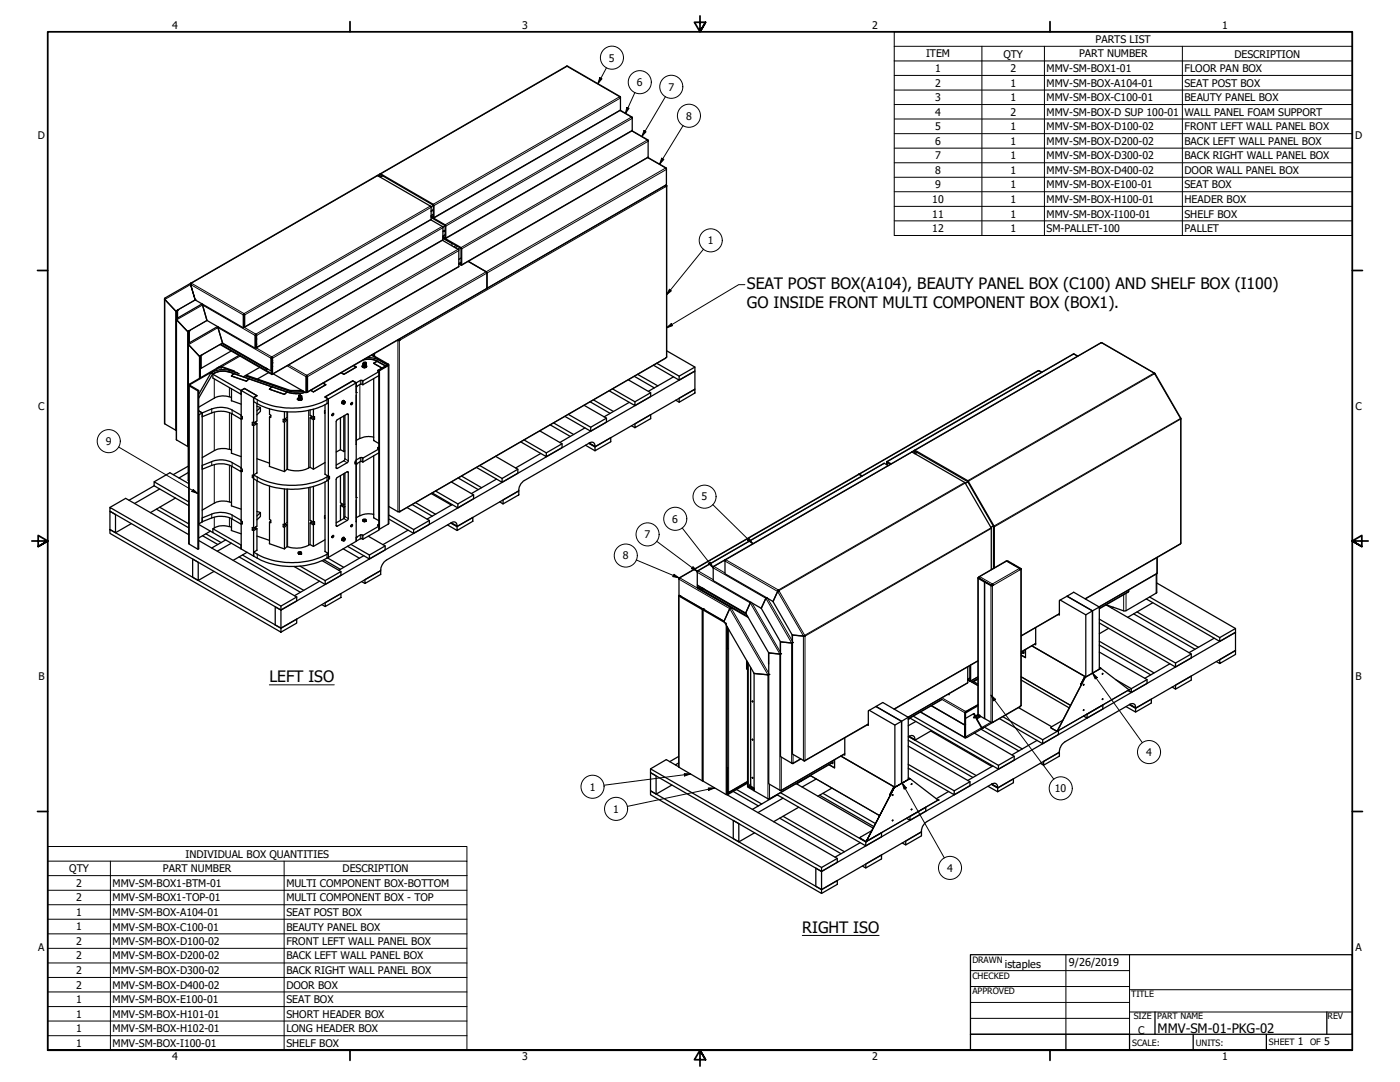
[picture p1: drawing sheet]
<svg xmlns="http://www.w3.org/2000/svg" width="559mm" height="432mm" viewBox="0 0 559 432" stroke-linecap="round" stroke-linejoin="round" font-family="sans-serif">
<defs><g id="words">
<g font-size="6.3">
<text x="298.1" y="115.4">SEAT POST BOX(A104), BEAUTY PANEL BOX (C100) AND SHELF BOX (I100)</text>
<text x="298.1" y="122.9">GO INSIDE FRONT MULTI COMPONENT BOX (BOX1).</text>
<text x="107.5" y="272.3">LEFT ISO</text>
<text x="320.2" y="372.3">RIGHT ISO</text>
</g>
<text font-size="5.2" x="462" y="412.1">MMV-SM-01-PKG-02</text>
<g font-size="4.3">
<text x="401.1" y="386.1">istaples</text>
<text x="426.7" y="385.7">9/26/2019</text>
</g>
<g font-size="4.2">
<text x="68.7" y="11.7">4</text>
<text x="208.4" y="11.7">3</text>
<text x="348.1" y="11.7">2</text>
<text x="487.8" y="11.7">1</text>
<text x="437.3" y="17.1">PARTS LIST</text>
<text x="369.6" y="22.9">ITEM</text>
<text x="400.5" y="23">QTY</text>
<text x="430.7" y="22.9">PART NUMBER</text>
<text x="492.7" y="23">DESCRIPTION</text>
<text x="243.1" y="24.6">5</text>
<text x="373.3" y="28.8">1</text>
<text x="403.3" y="28.8">2</text>
<text x="417.8" y="28.8">MMV-SM-BOX1-01</text>
<text x="472.8" y="28.8">FLOOR PAN BOX</text>
<text x="254.2" y="34.4">6</text>
<text x="373.3" y="34.5">2</text>
<text x="403.3" y="34.5">1</text>
<text x="417.8" y="34.5">MMV-SM-BOX-A104-01</text>
<text x="472.8" y="34.5">SEAT POST BOX</text>
<text x="266.8" y="36.1">7</text>
<text x="373.3" y="40.4">3</text>
<text x="403.3" y="40.3">1</text>
<text x="417.8" y="40.4">MMV-SM-BOX-C100-01</text>
<text x="472.8" y="40.4">BEAUTY PANEL BOX</text>
<text x="273.9" y="47.8">8</text>
<text x="373.3" y="46.2">4</text>
<text x="403.3" y="46.2">2</text>
<text x="417.8" y="46.2">MMV-SM-BOX-D SUP 100-01</text>
<text x="472.8" y="46.2">WALL PANEL FOAM SUPPORT</text>
<text x="373.3" y="51.9">5</text>
<text x="403.3" y="51.9">1</text>
<text x="417.8" y="52">MMV-SM-BOX-D100-02</text>
<text x="472.8" y="52">FRONT LEFT WALL PANEL BOX</text>
<text x="15.1" y="55.5">D</text>
<text x="373.3" y="57.8">6</text>
<text x="403.3" y="57.8">1</text>
<text x="417.8" y="57.8">MMV-SM-BOX-D200-02</text>
<text x="472.8" y="57.8">BACK LEFT WALL PANEL BOX</text>
<text x="540.9" y="55.5">D</text>
<text x="373.3" y="63.6">7</text>
<text x="403.3" y="63.6">1</text>
<text x="417.8" y="63.6">MMV-SM-BOX-D300-02</text>
<text x="472.8" y="63.6">BACK RIGHT WALL PANEL BOX</text>
<text x="373.3" y="69.4">8</text>
<text x="403.3" y="69.3">1</text>
<text x="417.8" y="69.4">MMV-SM-BOX-D400-02</text>
<text x="472.8" y="69.4">DOOR WALL PANEL BOX</text>
<text x="373.3" y="75.2">9</text>
<text x="403.3" y="75.2">1</text>
<text x="417.8" y="75.2">MMV-SM-BOX-E100-01</text>
<text x="472.8" y="75.2">SEAT BOX</text>
<text x="372.1" y="81">10</text>
<text x="403.3" y="81">1</text>
<text x="417.8" y="81">MMV-SM-BOX-H100-01</text>
<text x="472.8" y="81">HEADER BOX</text>
<text x="372.1" y="86.8">11</text>
<text x="403.3" y="86.8">1</text>
<text x="417.8" y="86.8">MMV-SM-BOX-I100-01</text>
<text x="472.8" y="86.8">SHELF BOX</text>
<text x="372.1" y="92.6">12</text>
<text x="403.3" y="92.6">1</text>
<text x="417.8" y="92.6">SM-PALLET-100</text>
<text x="472.8" y="92.6">PALLET</text>
<text x="282.5" y="97.5">1</text>
<text x="15.2" y="163.4">C</text>
<text x="541" y="163.4">C</text>
<text x="42.2" y="177.6">9</text>
<text x="280" y="199.7">5</text>
<text x="268.4" y="208.6">6</text>
<text x="257.3" y="214.8">7</text>
<text x="248.6" y="223.3">8</text>
<text x="15.3" y="271.4">B</text>
<text x="541.1" y="271.4">B</text>
<text x="457.5" y="301.7">4</text>
<text x="235.4" y="315.5">1</text>
<text x="421.1" y="316.2">10</text>
<text x="244.8" y="324.3">1</text>
<text x="74.1" y="342.3">INDIVIDUAL BOX QUANTITIES</text>
<text x="378" y="347.9">4</text>
<text x="27.6" y="348.1">QTY</text>
<text x="30.4" y="353.9">2</text>
<text x="45" y="353.9">MMV-SM-BOX1-BTM-01</text>
<text x="65" y="348">PART NUMBER</text>
<text x="114.3" y="353.9">MULTI COMPONENT BOX-BOTTOM</text>
<text x="136.7" y="348.1">DESCRIPTION</text>
<text x="30.4" y="359.7">2</text>
<text x="45" y="359.7">MMV-SM-BOX1-TOP-01</text>
<text x="114.3" y="359.7">MULTI COMPONENT BOX - TOP</text>
<text x="30.4" y="365.5">1</text>
<text x="45" y="365.5">MMV-SM-BOX-A104-01</text>
<text x="114.3" y="365.5">SEAT POST BOX</text>
<text x="30.4" y="371.3">1</text>
<text x="45" y="371.3">MMV-SM-BOX-C100-01</text>
<text x="114.3" y="371.3">BEAUTY PANEL BOX</text>
<text x="30.4" y="377.1">2</text>
<text x="45" y="377.1">MMV-SM-BOX-D100-02</text>
<text x="114.3" y="377.1">FRONT LEFT WALL PANEL BOX</text>
<text x="15.2" y="379.3">A</text>
<text x="30.4" y="382.9">2</text>
<text x="45" y="382.9">MMV-SM-BOX-D200-02</text>
<text x="114.3" y="382.9">BACK LEFT WALL PANEL BOX</text>
<text x="541" y="379.3">A</text>
<text x="30.4" y="388.7">2</text>
<text x="45" y="388.7">MMV-SM-BOX-D300-02</text>
<text x="114.3" y="388.7">BACK RIGHT WALL PANEL BOX</text>
<text x="30.4" y="394.5">2</text>
<text x="45" y="394.5">MMV-SM-BOX-D400-02</text>
<text x="114.3" y="394.5">DOOR BOX</text>
<text x="30.4" y="400.3">1</text>
<text x="45" y="400.4">MMV-SM-BOX-E100-01</text>
<text x="114.3" y="400.4">SEAT BOX</text>
<text x="30.4" y="406.1">1</text>
<text x="45" y="406.1">MMV-SM-BOX-H101-01</text>
<text x="114.3" y="406.1">SHORT HEADER BOX</text>
<text x="30.4" y="411.9">1</text>
<text x="45" y="411.9">MMV-SM-BOX-H102-01</text>
<text x="114.3" y="411.9">LONG HEADER BOX</text>
<text x="454.3" y="412.6">C</text>
<text x="30.4" y="417.7">1</text>
<text x="45" y="417.8">MMV-SM-BOX-I100-01</text>
<text x="114.3" y="417.8">SHELF BOX</text>
<text x="518" y="417">1</text>
<text x="528.6" y="417">5</text>
<text x="68.7" y="423.2">4</text>
<text x="208.4" y="423.2">3</text>
<text x="348.1" y="423.2">2</text>
<text x="487.8" y="423.2">1</text>
</g>
<g font-size="3.5">
<text x="388.1" y="384.3">DRAWN</text>
<text x="388.1" y="390.7">CHECKED</text>
<text x="388.1" y="396.8">APPROVED</text>
<text x="451.5" y="398">TITLE</text>
<text x="452.5" y="406.8">SIZE</text>
<text x="461.8" y="406.7">PART NAME</text>
<text x="529.9" y="406.8">REV</text>
<text x="451.9" y="417.4">SCALE:</text>
<text x="477.3" y="417.4">UNITS:</text>
<text x="506.5" y="417">SHEET</text>
<text x="523" y="417">OF</text>
</g>
</g></defs>
<!-- layer: Visible (ANSI) -->
<g fill="none" stroke="#000" stroke-width=".51">
<path d="M226.1 26.4h.5l20.9 12.1M226.1 26.4h.3M226.1 26.4l-74.4 43M247.6 39.1l-.2-.6 .2 .2-.1 5.4-74.3 42.9M247.6 44l4.7 2.7M252.3 52.2l6.3 3.6M252.3 52.2l-74.4 43M252.3 47.2l-.3-.5 .3 .2v5.3M258.7 56.4l-.3-.6 .3 .1-.1 7-74.4 43M150.6 70l21.2 12.2 .3 .4-.1 5.1M150.6 70l-74.5 43M151.1 70.2l.9-.5 21 12.2v4.8l-.9-.5"/>
<path d="M151.7 69.4l21.4 12.3 .1 5.2-1.1-.4 5.8 3.4v5.2l-1.1-.4 7.5 4.4-.1 6.8-1.1-.6 .9-.5M151.7 69.4l-1.1 .6M152.7 70.2l-.9 .5M258.6 62.9l7.3 4.2M265.5 74l.2 .5 .4-.3-.1-.2-.3 .2M265.7 74v.2M265.7 74.2h-.1M265.8 73.9l.2 .1-.3 .2M266 67.6l-.3-.5 .3 .1-.1 6.7-71.7 41.3M266.1 74.2v68.3l-106.5 61.7M171.9 87.7l4.9 3v5.1l-74.5 43M172 87.7l-74.4 42.9"/>
<path d="M172.1 86.8l5.6 3.2v4.8l-.9-.5M173 83.8l-.9 .5M173 85.5l-.9 .6M176.6 95.9l6.5 3.8v6.8l-74.5 42.9M176.8 95l7.2 4.1v6.4l-.5-.3M176.8 95.1l3.7 2M177.7 91.9l-.9 .6 .9-.6M177.7 91.9l-.9 .6M177.7 93.7l-.9 .5M180.4 97.2v.8M182 98l-.8 .5M182.6 98.4l-.9 .5"/>
<path d="M65.7 119.3v49.7l4.5 2.7 .2-.1M65.7 119.2l.1 .3M65.8 119.5l4.4 4.6 7.7-4.4 19.2 11.1M65.8 119.5l4.4 4.7 .3-.2v3.3M76.1 113.5l1.8 6.2-1.8-6.2M76.1 113h.3l-.3 .5M76.1 113v.5M76.1 113l-10.3 5.9v.6M76.1 113l.2 .2M184 104.6l-.9 .6M186.9 104.3l7.2 4.2M194.1 108.5l.3 .5-.2 6.2"/>
<path d="M194.3 115.2l-71.7 41.4M70.2 124.2l.2 47.5M70.4 127.5v48l4.5 2.7 .2-.1M70.4 127.4l.1 .2M70.5 127.6l4.4 4.7 .3-.2v5M70.5 127.6l4.4 4.7M70.5 124v3.6M70.9 123.8v3.2M75.1 137.4l.2 54.6M75.2 137.2v.3M75.2 137.5l4.4 4.7 .3-.2M75.2 137.5l4.4 4.7"/>
<path d="M75.2 132.1v5M75.3 137l-.1 .5M75.3 132.1v4.9M75.6 132v4.8M80.6 121.3l-9.7 5.6M80.8 121.3v.4M80.8 121.7l1.8 6.2M80.9 121.4l-.1 .3M82.6 127.9l-7.7 4.4 .2 45.9M82.6 127.9l19.2 11M87 130.7l-.1-.3-11.6 6.6M87 130.7l1.8 6.2"/>
<path d="M87.1 130.4l-.1 .3M87.8 137.5l20.8 12 .2-6.6-.3-.5M88.1 137.4l20.4 11.7v-6.7M88.6 137l17.6 10.1M88.8 136.9l-9.2 5.3M88.8 136.9l19.3 11.1M97.3 130.2h.1M97.3 130.6h.1M97.4 125.2l-.3 .3v5.3l.2-.2 .1-5.1M97.4 125.2l.3 .3v5.1h-.3M97.4 127.4h-.1M97.4 129.2h-.1"/>
<path d="M97.4 125.2v5M102.1 135.5v.1M102.1 133.3l-.3 .4v5.2l.3-.2v-5M102.1 133.3l.3 .4v5h-.3M102.1 133.3v5.1M158.8 135.9l.9-.2zM158.9 135.6l.2 .1M159.1 135.7l-.5 .1M159.1 135.5v.2M159.4 135.3v.3M159.5 135.3l.2 .4M79 156v63.2"/>
<path d="M79.6 142.2v8.7M79.9 142h.1M79.9 142v8.8M80.3 141.8v5.2l-.3-.2v-4.8M91.6 148.5a7.7 7.7 0 0 0-6.8 .8l-5.5 9.6M91.6 148.5a8.1 8.1 0 0 0-6.6 .9v1.5l11.2 6.5v-1.6l-11.2-6.4M91.6 148.5l1.7 .6-1 1 6.1 2 1-.9 9.1 3.2-1 .9 6 2.1 1.3-.9M91.6 148.5l23.2 8M92.3 140.1l-12 6.9M92.4 159.9l3.9 1.4M92.4 158.6a8.2 8.2 0 0 0-6.7 .2l-6.4 3.7M92.4 155.1v4.9"/>
<path d="M93.6 148.1l-5.1-1.8h-.8l-12.4 7.2 .1 .4 3.6 2.1 .3-.2M94.8 148.8l-6.9-2.3-12.2 7.1 3.6 2.2v63.2l-.3 .2-3.7-2.2v-63.3M95.4 141.9l-8.7 5M95.5 149.2l-3.4-1.2a9.4 9.4 0 0 0-8 .9l-4.8 8.5M96.2 157.4h.1M97.6 155.1l-1.3 .7v10.2l.4 .2v1.1l-.4-.3 .4-.2M97.6 155.1l5 2.8-1.4 .8v10.1M97.6 155v.1M97.9 150l18.7 6.4 2.3 .1 2.2-.4M98 149.9l17.7 6.1 5.3 .1M98.3 149.7l17.6 6.1h4.7M98.4 152.1l-6-2 .9-1 6.1 2.1-1 .9"/>
<path d="M103.6 146.6l-6.3 3.6M106.1 146.9l.1 .2M106.2 147.1l.2 .2M106.2 147.1l.3 .2M106.2 146.9v.2M106.2 147.1h.1M106.4 147.3h.1M106.7 147.2l-.3 .1M107.2 148.7l-4.5 2.6M108.5 142.4l-.4 .5v5.1l.4-.1v-5.1M108.5 142.7v.1M109.1 149.2l13 7.5"/>
<path d="M114.6 156.4l-1.1 1M114.6 156.4l-6.1-2-.9 .9 5.9 2.1M114.6 156.4v.1M114.8 156.5l3.2 .6 3.8-.6M119.3 158.9l-.6 .4M119.3 157.9l.1 .2 .6-.1-.7-.1M119.3 158.1l.3 .3 .4-.3M119.3 158.6l.3 .3 .4-.3M119.3 159.1l.2 .3 .5-.3M119.3 158.8l.3 .3 .4-.3M119.3 158.8v.1M119.3 159.4l.1 .2 .6-.2"/>
<path d="M119.3 159.3h.1M119.3 159.3v.1M119.3 159.5v.2M119.3 159.4l.1 .3M119.3 159.6v.1M119.3 158.3h.1M119.3 158.4h.1M119.3 158.5h.1M119.3 158.7h.1M119.3 158.8h.1M119.3 159h.1M119.3 159.7h.1"/>
<path d="M119.4 158l.5-.1a.3 .3 0 0 1-.2 .5 .3 .3 0 0 1-.3-.3h.1M119.4 159.6h.4h-.4M119.4 159.4h.1M119.4 158.6h-.1M119.4 159.1h-.1M119.4 158.2l.4 .1zM119.4 158.4h.4h-.3M119.4 158.6h.4h-.3M119.4 158.8h.4h-.3M119.4 158.9h.4h-.3M119.4 159.1h.4M119.4 159.1l.4 .1"/>
<path d="M119.4 159.3h.4M119.4 159.3l.4 .1M119.4 159.4l.4 .1M119.4 159.6h.4h-.3M119.4 157.7h-.1a.32 .32 0 0 0 .3 .4 .32 .32 0 0 0 .4-.4h-.2M119.5 158.3l.2-.1zM119.5 159.1l-.1 .1M119.5 159.1h.1M119.6 159.3h-.2M119.6 159.4l-.2 .1M119.7 158.1a.32 .32 0 0 1 .2 .5 .32 .32 0 0 1-.6-.2v-.2l.5-.1h-.4M119.9 159.1a.31 .31 0 0 1-.3 .5 .31 .31 0 0 1-.3-.4"/>
<path d="M119.9 159.2l.1 .1M119.9 159.3l.1 .3-.3 .2M119.9 159.4l.1 .2M119.9 159.5l.1 .1M119.9 158.6h.1M119.9 159.6h.1M120 157.9a.32 .32 0 0 1-.3 .3 .32 .32 0 0 1-.4-.3M120 157.9a.32 .32 0 0 1-.3 .4 .32 .32 0 0 1-.4-.3h.1M120 158.8v.1M120 159.1l-.2 .2h-.5l.7-.4 .6 .4M120 158.7l-.4 .2a.53 .53 0 0 0-.8 0 .53 .53 0 0 0 0 .8 .53 .53 0 0 0 .7 .1l1-.4v-.5l-.5-.1M120 159.2l-.2 .2-.5-.1a.4 .4 0 0 0 .3 .5 .4 .4 0 0 0 .4-.5"/>
<path d="M120 158l-.2 .2-.5-.1M120 158.2l-.7 .2 .7-.1M120 158.4l-.2 .2-.5-.2M120 158.5l-.7 .3h.5l.2-.2M120 158.8l-.3 .3-.4-.2M120 158.9l-.2 .2-.5-.2M120 159.3l-.2 .3-.5-.2M120 159.4l-.4 .3-.3-.3M120 159.5l-.2 .3M120 158.6h.1M120 158.8l-.2 .3-.5-.2M120 159.1h.1"/>
<path d="M120 158.1h.1M122.4 149.8l-.3 .4v6.5l.3-.2v-6.4M122.4 149.8l.3 .4v6.3h-.3M122.4 149.8v6.4M124 155.8l1.1 .6 4.9-2.9-1-.6 1 .6-4.9 2.9zM137.4 159.9a.76 .76 0 0 0-.8 .3 .76 .76 0 0 0 0 .9M140.8 152h.1M141.1 145.9l1.1 .7M141.2 145.9l1 .6-4.9 2.9-1.2-.6M142.2 146.5l-5 2.9-1-.7M142.2 154.3v2.4M142.2 157.7v19.7"/>
<path d="M144.8 153.5l-1-.1-1.6 .9v-1.5l-11.1 6.4v1.6a30.7 30.7 0 0 1-29.9-.5v-1.6l-4.9-2.9M144.8 152l-.8-.2-1.8 1-1.4-.8-11.1 6.4 1.4 .8a30.3 30.3 0 0 1-29.9-.5l1.4-.8-5-2.9-1.4 .8M144.8 152v1.5M144.9 146.3l.6 .1 .4-.2 .1 .2-.8 .3zM145 143.7l2.8-.3 2.7 .7M145 145.9l-.5 .4M145 145.7l-.3 .1a.79 .79 0 0 0 .3 1 .79 .79 0 0 0 1-.2l.4-.6-.5-.3M145 144.9l.5 .2 .4-.3-.2 .4-.7-.2M145 145.7l.3 .2 .6-.2M145 146l.7 .2 .2-.3-.2 .3zM145 146.1h.9a.43 .43 0 0 1-.5 .3 .43 .43 0 0 1-.4-.3zM145 146.4l.3 .2 .6-.2"/>
<path d="M145 144.8v.1M145 145.4h.1M145 145.9h.1M145 146.4h.1M145.1 146.6l.1 .1M145.1 144.8l.2 .3 .6-.3M145.1 145.9h.1M145.1 146.4h.1M145.2 145.3l.5 .1M145.2 145.6l.7 .1M145.2 145.7a.32 .32 0 0 0 .3 .3 .32 .32 0 0 0 .3-.3 .31 .31 0 0 1-.2 .4 .31 .31 0 0 1-.4-.4h.3M145.2 144.7l.5 .1-.4 .1z"/>
<path d="M145.2 145.4v.3l.7-.3M145.2 146.1v.1M145.2 144.6a.3 .3 0 0 0 .2 .4 .3 .3 0 0 0 .4-.2l-.1-.2M145.3 143.5l1.7-.2 2.2 .2 4.7 2.5v.2M145.3 145.8h.2M145.3 145.9h.2M145.3 146h.2M145.3 146.1h.2M145.3 146.2h.2M145.3 146.3h.2M145.3 146.4h.2M145.3 146.5h.2"/>
<path d="M145.3 146.6h.5M145.3 145l-.3 .1 .2 .2 .7-.3M145.4 145.9h.1M145.4 146.1h.1M145.4 146.2h.1M145.4 146.4h.1M145.4 145.2h.1M145.4 145.3h.1M145.4 145.5h.1M145.4 145.7h.1M145.5 145h.2l-.5 .1a.3 .3 0 0 0 .3 .4 .3 .3 0 0 0 .3-.3 .31 .31 0 0 1-.2 .4 .31 .31 0 0 1-.4-.4l.5 .1M145.7 144.7l.2 .1z"/>
<path d="M145.7 144.9v.1M145.7 145.2h.1M145.7 145.7h.1M145.8 146.2h.1M145.7 144.9l-.5 .1M145.7 144.8a.31 .31 0 0 1-.2 .5 .31 .31 0 0 1-.3-.4M145.7 145.8h.1M145.7 145.9h.1M145.7 146h.1M145.7 146.3h.1M145.7 146.4h.1M145.7 146.5h.1"/>
<path d="M145.8 145.4a.3 .3 0 0 1-.3 .4 .3 .3 0 0 1-.3-.4l.5 .1M145.8 145a.4 .4 0 0 1-.3 .4 .4 .4 0 0 1-.5-.2l.4 .2 .5-.2M145.8 144.8l.1 .1a.39 .39 0 0 1-.4 .3 .39 .39 0 0 1-.4-.4M145.8 145.3l.1 .1M145.8 145.5a.4 .4 0 0 1-.3 .4 .4 .4 0 0 1-.5-.2M145.9 145.9l.5 .4M145.9 145.2l-.3 .3-.6-.2M145.9 145.4l-.4 .2-.5-.2M145.9 145.4l-.2 .3-.7-.2M145.9 145.7l-.2 .3-.7-.2M145.9 145.9l-.3 .2-.6-.2M145.9 146.2l-.2 .3-.7-.2"/>
<path d="M145.9 146.4l-.3 .2-.6-.2M145.9 146.4l-.2 .3M145.9 146.4l-.4 .3M145.9 145.1v.1M145.9 146.1v.1M145.9 146.6h.1M146.6 142.7l3.2 .4 4.8 2.5M148.5 141.6l6.6 3.8v.4l-3.7 2.2-.2-.2 3.5-2.3-6.4-3.7M149.2 151.1v24.7M149.5 141v1.2M150.5 144.1l-1.4 .9 3.3 1.9-1.7 1 .5 .4-6.4 3.7M150.5 144.1v.1"/>
<path d="M151.2 149.9l-6.4 3.6M151.2 147.8v63.8l-6.4 3.6M151.4 148v63.2M152.4 146.9v.2M153.8 146l-3.3-1.8-1.3 .8 3.3 2.1M153.8 146.3v-.3l-1.3 .9M154.6 145.9v-.3l-.7 .4M155.2 145.6v63.3l-3.8 2.3-.2-.2M236.9 159.6l8 4.6M243.1 156l10.3 5.9v-1.6l6.3-3.6M244.5 155.2l8.9 5.1M250.8 151.6l8.9 5.1v1.5l-6.3 3.7"/>
<path d="M253.2 150.2l8 4.6M254.5 149.4l8.1 4.6M260.8 145.7l10.3 6v-1.6l6.3-3.6M262.1 145l9 5.1M266.1 140l11.3 6.5v1.6l-6.3 3.6M268.9 150.4l-10.1 5.7M269.7 159.7l1.4 .8M271.1 158.9l6.3-3.6v1.5l-6.3 3.7zM415.9 148.5l-1.5-.6-71.7 41.4 1.4 .6M430.2 142.1l-1.8-.8-74.5 42.9M460.6 148.9l.3 .2zM460.8 148.9l-20.9-12.1h-.5l-75.5 43.6"/>
<path d="M460.8 149.2l.2-.2 10.2 18M79.3 165.5v43.5M79.4 165.5l1.3-.7v1.5l3.8-1.5a10.4 10.4 0 0 1 8.1 .4l3.6 2.1v-1.6M92.4 179.6a8.9 8.9 0 0 0-6.7 .2l-5 2.8M92.4 165v15.9M96.2 167.3h.1M96.3 167v19.9l.4 .3v1l-.4-.2M96.3 165.7l-3.7-2.1a10 10 0 0 0-8.1-.4l-3.8 1.6-1.4-.8 1.4 .8v43.5M101.2 169.9v19.8M102.1 168.3v.5M102.1 168.8l.5 .3M102.1 168.8l-1.4 .8"/>
<path d="M102.6 169.1l-1.4 .8-.5-.3M102.6 161v7l-1.4 .8-.5-.3v1.1M102.6 164l1.3-1.4v1.5l-1.3 1.4M102.6 169.1v19.7M102.6 162.1l1.3 .5M107.6 163.1v2.3l.5 .2v1l-.5-.2 .5-.5M107.6 166.4v19.8M113.5 164.3v3.2M113.5 168.5v19.7M114 167.4l-1 .9M114.6 164.3v2.3l-1.1 .9-.5-.2v1l.5 .2 1.1-.9-.6-.2v-.3M114.6 167.6v19.7"/>
<path d="M123.8 163.6v2.1l1.3 .8 .4-.3v1.1M123.8 166.8v19.6M124.2 166.5l-.4 .3 1.3 .7M124.2 166v.5M124.2 166.5l1.3 .8M125.1 163.3v3.2M125.1 167.5v19.8M125.5 167.3l-.4 .2M129.5 164.4l.2 .1M129.7 161.5v27.8M129.7 163.8l-.2 1.2 .2-.2M132.7 165.2l.1-.2a.42 .42 0 0 1 .3 .6 .42 .42 0 0 1-.6 .1z"/>
<path d="M134.4 167.6l4.2-2.4 .4 .1v18.8l-.3 .5-4.3 2.4-.2-.2v-18.7zM135.9 166.8v12.7M136.8 160.2h.7M137 161l.2 .2M137 161l-.4-.3 .6 .5M137.2 160.6l.2-.2a.32 .32 0 0 1 .2 .4 .32 .32 0 0 1-.5 .2zM137.2 160.5l-.2 .5M137.2 160.5l-.4-.3-.2 .5M137.2 166v14.2M137.3 160.4a.31 .31 0 0 1 .3 .5 .31 .31 0 0 1-.6-.1zM137.5 160.2a.61 .61 0 0 0-1 0 .61 .61 0 0 0 .2 .9h.3M137.5 160.3v.7h-.4"/>
<path d="M137.5 160.2l.2 .5-.5 .5M137.5 160.2l-.3 .3M137.7 165.7v17.6l-.3 .5-3.2 1.8M137.7 180l-.4 .2-1.4-.7-1.7 .9M140.2 160.8a.43 .43 0 0 1 .6 .5 .43 .43 0 0 1-.7 .2zM142.2 177.3v.1M149.2 174.5a8.4 8.4 0 0 0-5.6 .4l-1.4 .9M149.2 175.8l2 1.2M151.2 178.4l-.5 .3 .5 .5-6.4 3.6M207.8 176.3l10.3 5.9v-1.5l6.2-3.6M209.2 175.6l8.9 5.1M215.5 172l8.8 5.1v1.5l-6.2 3.6"/>
<path d="M219.6 169.5l8 4.7M221 168.8l8 4.6M225.5 166.2l10.3 5.9v-1.6l6.3-3.6M226.8 165.4l9 5.1M233.1 161.7l9 5.2v1.6l-6.3 3.6M233.5 170.8l-10 5.8M233.7 177.7l3.8 2.2M235.3 176.8l-26.3 15.1-1.6 2.2-.3 1.8-24.7 14.2-2.3-1.2v-.3M235.3 176.8l.2-.1a1.37 1.37 0 0 1 1.6 .1 1.37 1.37 0 0 1 .4 1.5l-2.5-1.4M235.3 176.8v.2l2.2 1.3 39.9-23v-7.2l-165.3 95.4M235.5 160.3l8 4.7M237.5 178.3l6.3-3.6v1.6l-6.3 3.6z"/>
<path d="M251.1 160.6l-10 5.8M252.1 169.9l1.3 .8M253.4 169.2l6.3-3.7v1.6l-6.3 3.6zM471.2 167l.1 .3zM471.4 167.1v49.7l-38.2 22.2M61.5 193.9v-1.6l13.8 8M61.5 193.9l13.8 7.9M61.5 192.3l6.3-3.6 7.5 4.3M61.5 193.9l-10 5.7M63.8 195.1l-10.1 5.8M70 198.8l-10 5.8M75.1 188.6l-3.7 2.2"/>
<path d="M75.1 186.1l-5.9 3.3M80.7 185.7l3.8-1.5a9.7 9.7 0 0 1 8.1 .4l3.6 2v1.6l-3.6-2a10 10 0 0 0-8.1-.5l-3.8 1.6zM92.4 180.8l3.9 1.4M92.4 186v15.9M96.2 186.6h.1M96.2 188.2h.1M96.7 187.7l-.4 .3v19.9l.4 .3v1l-.4-.3 .4-.2M101.2 189.8l-.5-.3v1.1l.5 .2v20M101.2 189.5v1.6a30.3 30.3 0 0 0 29.9 .5v-1.5M101.2 190.3l-.5 .3M102.6 191.8v18.2l-1.4 .8-.5-.3v1M102.6 188.7l-1.4 .8a30.7 30.7 0 0 0 29.9 .6l-1.4-.9"/>
<path d="M102.6 183.1l5 1.7M107.6 194v13.3l.5 .2v1.1l-.5-.2 .5-.6M113.5 195.1v14.3M114.6 195.2v13.3l-1.1 .9-.5-.2v1l.5 .2 1.1-.9-.6-.2v-.3M123.8 194.4v13.2l1.3 .8 .4-.2v1M125.1 194.1v14.3M129.7 184.6l-4.6 2.7-1.4-.9a10.6 10.6 0 0 1-9.1 .9l-1.1 .9-5.9-2.1M129.7 192.3v27.8M134.4 190.7l4.2-2.4h.4v18.9l-.3 .4-4.3 2.5-.2-18.9zM135.9 189.8v10.9l1.3 .7 .5-.2M137.2 189v12.4M137.7 188.8v17.6l-.5 .5"/>
<path d="M141.7 184.7l.5 .3-.5 .2v-1.1l.5-.3v-31l-1.4-.8-11.1 6.4 1.4 .8v31.1l.4-.2v1l-.4-.3M142.2 185v31l-11.1 6.4v-31.1l.4-.2M142.2 199.6v8.6M142.2 185.2v13.4M144.8 182.8l-1-.2-1.6 1v1.6l1.8-1.1 .8 .3M144.8 182.8v1.6M149.2 181.9v24.7M151.2 180.7l-6.4 3.7M172.1 197l8 4.5M172.5 196.7l10.3 6v-1.6l6.2-3.6M173.9 196l8.9 5.1M180.1 192.3l8.9 5.2v1.5l-6.2 3.7"/>
<path d="M182.9 190.8l8 4.6M184.2 190l8 4.6M190.2 186.6l10.2 5.9v-1.6l6.3-3.6M191.5 185.8l8.9 5.1M197.8 182.1l8.9 5.2v1.5l-6.3 3.7M198.2 191.2l-10 5.8M200.8 199.5l6.3-3.6v1.6l-6.3 3.6zM215.8 181l-10 5.8M343 189.3l-71.9 41.3M354.5 185.8l-1.6-1-74.5 43M355.4 185.3l-1.3-.7v.9M355.7 185.1l-1.8-.9v1.2"/>
<path d="M363.9 180.4l21.3 12.3 10.5 18.1v16.5M363.9 180.4l-79.2 45.7M364.9 180.9v-1.1l.4-.1 21 12.2 10.6 18.3v16.4M366.1 180.5l-.8 .5v-.9l21 12.1 10.3 17.9v16.7M43.9 211.3l68.2 39.4v1.6l-68.2-39.4zM43.9 202.5l68.2 39.4v1.6l-68.2-39.5zM43.9 204l2.2 1.4v7.2l-2.2-1.3zM43.9 202.5l6.3-3.6 25.1 14.5M52.4 209l-6.3 3.6M62.4 203.2l12.9 7.4M63.8 202.4l11.5 6.6M79.3 215.7l39.1 22.6"/>
<path d="M79.3 209.3l5.6 3.2M80.7 208.3l-1.3 .7M80.8 213.8l6.1 3.5M82.2 213l6.1 3.5M84 212l-4.7 2.7M85 212.4l-.1 .1M90.1 215.5l-5.6 3.2M92.3 216.8l-5.6 3.2M92.4 201.8l3.9 1.4M92.4 200.5a8.9 8.9 0 0 0-6.7 .2l-5 2.9M92.4 210.4a8.5 8.5 0 0 0-7.4 .6v1.5l11.2 6.5v-1.5l-11.2-6.5M92.4 211.6l3.9 1.4"/>
<path d="M92.4 206.9v4.8M96.2 207.6v1.6l-3.6-2.1a10 10 0 0 0-8.1-.4l-3.8 1.5M96.2 209.2h.1M96.2 219h.1M96.2 217.5h.1M96.3 207.6l-3.7-2.1a10.4 10.4 0 0 0-8.1-.3l-3.8 1.5v1.5M96.3 208.9v10.2M96.3 219.1l4.9 2.8M101.2 211.8v10.1M102.1 210.2v.6M102.1 210.8l.5 .2M102.1 210.8l-1.4 .7"/>
<path d="M102.6 211l-1.4 .8-.5-.3M102.6 205.9l1.3-1.4v1.6l-1.3 1.4M102.6 219.5l-1.4 .8a30.3 30.3 0 0 0 29.9 .6M102.6 211v8.6M102.6 204.1l1.3 .4M102.6 213.9l5 1.7M107.6 208.4l-.1 8.6 6 2.1 1.1-1a11.2 11.2 0 0 0 9.1-.8l1.4 .8 4.6-2.7M113.5 210.4v8.7M114 209.3l-1 .9M114.6 209.5v8.6M123.8 208.7v8.6M124.2 208.4l-.4 .3 1.3 .8"/>
<path d="M124.2 207.9v.5M124.2 208.4l1.3 .8M125.1 209.5v8.6M125.5 209.2l-.4 .3M129.5 206.4h.2M129.7 205.7l-.2 1.2 .2-.1M135.9 201.7v6M136.3 201.4l-.4 .3 1.3 .7M136.3 201.4l1.4 .8-.5 .2M136.3 200.9v.5M136.6 215.3l.4 .3M136.6 215.3l.6 .5"/>
<path d="M136.8 214.8h.7M137 215.6l.2 .2M137 219l6.4 3.8M137.2 215.2l.2-.2a.3 .3 0 0 1 .3 .3 .3 .3 0 0 1-.3 .3 .3 .3 0 0 1-.3-.3zM137.2 215.1l-.2 .5M137.2 215.1l-.4-.3-.2 .5M137.2 206.9l-3 1.8M137.2 202.4v4.5M137.3 215a.33 .33 0 0 1 .4 .3 .33 .33 0 0 1-.3 .3 .33 .33 0 0 1-.4-.1zM137.4 214.5a.76 .76 0 0 0-.8 .3 .76 .76 0 0 0 0 .9M137.5 214.8v-.1a.63 .63 0 0 0-.9 .2 .63 .63 0 0 0 .2 .9l.2-.1M137.5 214.9v.7h-.4"/>
<path d="M137.5 214.8l-.3 .3M137.5 214.8l.2 .5-.5 .5M140 217.2l7.4 4.3M140.2 209.5a.43 .43 0 0 1 .6 .5 .43 .43 0 0 1-.7 .2zM144.7 207.5l1.1-.3a.47 .47 0 0 1 .2 .7 .47 .47 0 0 1-.7 .1l-.5-.2zM144.8 213.7l-.8-.3-1.8 1v1.6l1.6-1 1 .2M144.8 213.7v1.5M145 207.5l.4 .2v-.2M145 208h.9M145 208h.2M145 208l.2 .1M145.2 208l-.3-.2 .4 .4 .7-.4-.3 .2"/>
<path d="M145.2 208.1h.5M145.2 208h.5M145.2 207.3v.2M145.2 207.3h.5M145.2 207.3v.1M145.2 208.1h.2M145.2 207.6v.2M145.3 207.4v.2M145.5 208.1h.2M145.6 207.4v.2M145.7 208h.1M145.7 207.6l-.1 .2"/>
<path d="M145.7 207.3v.5h-.5v-.3M145.7 207.3v.1M145.7 207.6v.2M145.8 208l-.1 .1M145.9 207.5l-.4 .2M145.9 208l-.3 .2M145.9 208l-.2 .1M147 214l6.7 3.9v1.6l-6.3 3.6M149.2 205.3a7.8 7.8 0 0 0-5.6 .5l-1.4 .8M149.2 206.6l2 1.2M151.2 209.2l-.5 .3 .5 .5-6.4 3.7M153.7 217.9l-6.3 3.6v1.6l-8.7-5.1"/>
<path d="M155.2 207.1l9.9 5.8v-1.6l6.3-3.6M155.2 202.1l3.6 2.1M155.2 205.5l9.9 5.8M158.8 204.2h.6M159.4 204.2h-.1M159.4 204.2l.3-.2zM162.5 202.6l8.9 5.1v1.5l-6.3 3.7M162.9 211.6l-10.1 5.8M164.5 201.4l8 4.6M165.9 200.6l8 4.6M178.6 209.5l3.8 2.2M180.1 208.6l-25.9 14.9-1 .8-.7 1.3-.5 2.1-39.9 23 6.3-3.6v1.6l-6.3 3.6"/>
<path d="M180.1 208.6l.3-.1a1.39 1.39 0 0 1 1.6 .1 1.39 1.39 0 0 1 .4 1.5l-2.4-1.4M180.5 201.4l-10 5.7M182.4 210.1l6.3-3.6v1.5l-6.3 3.7zM199.5 200.3l1.3 .8M76.9 223.1l2.2 1.3v7.2l-2.2-1.2zM85.4 228l-6.3 3.6M95.4 222.2l24.5 14.1M96.8 221.5l24.4 14.1M98.6 220.4l-5.6 3.2M101.2 220.3v1.6M117.3 226.1l12.5 7.1M118.4 238.3v1.5l-6.3 3.7"/>
<path d="M118.4 238.3l-6.3 3.6M119.1 220.9l.5 .3 .5-.3-.2 .1M119.1 220.3l.3-.1a.57 .57 0 0 1 .8 .1 .57 .57 0 0 1-.1 .8 .57 .57 0 0 1-.8-.1l-.4-.3zM119.1 220.9l.2 .1M119.3 221h.7M119.3 221v.2M119.3 221v.1M119.3 220.5l.1 .4M119.3 220.4l.7 .1-.4 .3zM119.3 221h.6M119.3 221.1h.1M119.4 221.1h.5"/>
<path d="M119.4 221l-.1 .1M119.4 220.9h.5M119.4 220.7v.2M119.4 220.6v.2M119.5 221.1l-.1 .1M119.5 220.5v.2M119.6 220.5v.2M119.8 225.9l10 5.8M119.8 220.5v.2M119.8 220.6l.1 .3M119.9 221l.1 .1M120 221h.1"/>
<path d="M120 221l-.2 .2M120 221l-.1 .2M120 220.5l-.1 .4M127.5 232l-10 5.7M128.5 223.7l7.6 4.4M129.3 223.4l6.5 3.8M129.7 220l1.4 .9v1.5a30.7 30.7 0 0 1-29.9-.5M129.8 231.7l6.3-3.6v1.5l-6.3 3.6zM130.7 222.6l6.5 3.8M144.3 232.1l1.4 .8M145.2 221.7l-10 5.9M145.7 231.3l6.3-3.6v1.5l-6.3 3.7z"/>
<path d="M270.9 237.7v68.3M271 237.6v.3M271 237.9l.3-.2 9.3 5.4M271 237.9l9.3 5.4 .3-.2M271 230.7l.3-.1-.3 .5zM271 231.1v6.5l18 10.3 2.5-5.2M278.3 228.4v5.1l19.3 11.2M278.3 233.5v.9l.3 .5 20.1 11.5M278.4 227.8h.2l-.3 .6zM278.6 233.6v1l19.8 11.3M279.1 234.4l1.2 .9 .2-.5M279.1 234.3v.1"/>
<path d="M279.1 234.4l1.2 .7 .1-.5M279.3 234.1l-.2 .3M280.6 234.8l-.1 .2M280.7 235.1l-.3 .2M280.9 235.2l-.2-.1 .2 .2M280.9 235.2v.1M280.9 234.9v.3l16.9 9.8M284.7 226.6v5.1l19.1 11.1M284.7 226.1h.3l-.3 .5zM289.4 223.5l.3-.1-.3 .5zM289.4 223.9v5.1l19.1 11 2.2-4.2M305.7 238.8l.2-.2-2.1 4.2"/>
<path d="M305.7 238.8l-1.9 4M305.8 238.4l-.1 .4M310.4 236l-1.9 4.1 7.7 13.3 4.5 .4M310.7 235.5l-.3 .5M310.7 235.5l.2 .2M310.7 235.5v.3M310.9 235.7l-.5 .3M310.9 235.7l-.2 .1M390.3 230.6v54.6l2.7 1.6-.1-54.5 .1 54.5 2.6 1.5 .8-.2-.1 .2M390.7 230.3l-.4 .5 2.6 1.5 .4-.1-2.6-1.5M390.7 230.6v.1M390.7 230.3l.3-.2-.3 .5"/>
<path d="M390.7 230.3l.1 .1M396.1 233.4l.3 .2-.8 .2-2.6-1.5 .3-.1 2.5 1.4M396.1 233.4l-.3 .2M396.1 233l-.3 .6M396.1 233l.3 .6M396.1 233v.4M401.8 224h.6l5.2 3.1-.4 .3-.4-.5 .4 .2M401.8 224l5.3 2.8M401.8 224l-11 6.1M404.9 225.4h.1M407.2 227v.1M407.2 227.1h-.1"/>
<path d="M407.6 227.1v54.5l-.5 .5M423.2 239.5l10.2 5.9 5.4-3.1-10.2-6-2.7 1.6 10.2 5.9v24.8v-24.8l-10.2-5.9-3.1 1.7v5.9l-.4-.3M450.5 235.5l-.2 .8-11.5 6.7M457.5 239l29.4 17v-1.6l6.2-3.6M458.9 238.3l28 16.1M461.7 232.7l31.4 18.1v1.5l-6.2 3.7M461.7 229l-.1 7.7-12.3 7.1h-.8l-6.9-2.4M461.7 229l-23 13.3 .1 24.7M461.9 222.4l-.2 6.6M109.9 242.2l2.2 1.3v7.2l-2.2-1.3zM128.5 241.3l1.3 .8M129.8 240.5l6.3-3.6v1.5l-6.3 3.7z"/>
<path d="M280.3 243.3v68.3M280.5 243.3v68.3l9.4 5.5 .3-.2M280.6 243.1v.4l.3-.2 8.1 4.7M280.6 243.4l9.3 5.4v68.3M289 248l12 20.7 5.5 .6M290.4 250.5v8.4l-.2 .1v-9v66.9M291.3 242.9l-2.3 5.1M291.5 242.7h.1M291.6 242.3l-.3 .6M291.6 242.3l.2 .3M291.6 242.3v.4M291.8 242.6l-.5 .3"/>
<path d="M291.8 242.6l-.2 .1M297.6 244.7l9.2 15.8 4.7 .4-.2 .1-4.4-.5M299.5 240.6l-1.9 4.1M299.5 240.3v.3M299.7 240.5l-2 4.1M299.7 240.4h.1M299.8 240.4l-.3 .2M303.8 242.8l7.7 13.4v45.7l4.5 2.6M311.5 256v4.2M311.5 256.2l4.5 .4 .3-.2-.3 .2zM316 256.6l.3 .1M316.2 253.3v2.5"/>
<path d="M320.7 253.9h.6M320.9 253.7h.1M321 253.7l-.3 .2-4.4-.5v47.5l4.4 2.6M321 253.7l.3 .2M321.2 253.6l-.5 .2M321.2 253.6l.1 .3M321.2 253.6l-.2 .1M408.7 259.6v1.2l-.5-.3M409.3 259.2v3.2l-1.7-1 1.7 1M411.9 257.7l21.2 12.3M413.4 250.4v7l-.4-.3M413.4 256.9l-5.8 3.3"/>
<path d="M422.8 245l-15.2 8.8M433.4 245.4v24.7M438.8 248.6l30.4 17.6v-1.6l6.3-3.6M438.8 257.4l20.5 11.9M438.8 247.1l30.4 17.5M438.8 255.9l21.8 12.6M441.5 241.4l34 19.6v1.6l-6.3 3.6M442.5 250.8l-3.7 2.1M444.4 242.4l-.6 .3M452.5 245l24.4 14.1M453.8 244.2l24.5 14.1M460.1 240.5l-10 5.9"/>
<path d="M484.6 254.7l-10 5.8M298 263.6v3.4l.4 .1-.1-3M298.4 264.2v49.6l.2 .4 2.4 1.4M298.6 264.7v49.2M299.6 266.3l-.1 47.8M300.3 279.8l.2 .2M300.3 279.8l.2 .2zM300.4 279.8v.2M301 268.8v46.8l5.5 3.2M301.1 268.7l5.7 .5M306.5 269.3l.3 .1M306.8 260.5v4.5"/>
<path d="M306.8 269.1l-.3 .2M306.8 260.6v52.2l4.5 2.5M311.3 261l.2 .1M375.9 279.2l-13.4 7.8M378.8 276.9v.3M386.3 266.1l-.2 6.5-23.6 13.7v24.7M387.1 265.6v6l-.8-.5 .8-.5M387.4 265.4v6.4l-.2 .2-.9-.6M387.9 272.1l2.4 1.4M388.5 272l1.8 1M390.3 271l-1.7 1M390.3 270.9l-2.3 1.3"/>
<path d="M390.3 270.2l-3 1.7M390.3 263.8l-33.4 19.2M407.6 271.4l19.2 11.1M407.6 270.1l19.7 11.4M408.7 260.3l-1.1 .6M431.4 273.1v.6M432.4 273.2l.2-.1-.1 .3zM432.6 273.1l-.2 .3M432.9 270.2l-1.5 3zM433.1 270v.1M433.1 270.1h.1M433.1 270.1l-.2 .1"/>
<path d="M433.1 270.1v.2M438.8 260.2l19 11v1.5l-6.3 3.7M438.9 266.6h.1M439 266.6l.4 .1M439.2 266.6h-.3M439.4 266.7l-6.3 3.6-11.1 21.5M440 268.9l.2-.1-.1 .2zM440.1 278.9l-.1 .2M440.1 268.7l-.1 .3M445.5 271.3l6 3.5M450.5 275.1l.1 .2M450.6 275.3l-11.2-8.6-6.3 3.6-11.1 21.5"/>
<path d="M450.6 275.3h.1M450.6 275.3l-28.6 16.5M457.8 271.2l-6.3 3.6v1.6l-1.3-.8M466.9 264.9l-10 5.8M467.9 274.2l1.3 .8M469.2 273.4l6.3-3.6v1.6l-6.3 3.6zM485.5 264l1.4 .8M486.9 263.3l6.2-3.7v1.6l-6.2 3.6zM300.2 295.1l.3 .2zM300.3 295l.2 .3M300.4 295v.3M337.2 294.4v7l-.5-.3"/>
<path d="M346.6 289.1l-25.4 14.6M347 283.5l10.2 5.9 5.3-3.1-10.1-5.9-2.8 1.5 10.3 5.9v24.8v-24.8l-10.3-5.9-3 1.8v5.8l-.4-.3M357.2 289.4v24.7M362.5 297.8l24.7 14.2v1.6l-6.3 3.6M362.5 295.4l25.8 14.9M362.7 293.9l26.9 15.6M362.8 286.8h.2M363 293.8a1.42 1.42 0 0 1 1.7 0 1.42 1.42 0 0 1 .5 1.6M363 293.8l-.5 .3M363.2 286.6l35.3 20.4v-1.6l6.3-3.6M363.3 286.6l-.8 .5M364.6 285.8l33.9 19.6"/>
<path d="M365.6 287.9l-3.1 1.7M367.3 284.2l17.9 10.2M371.5 291.7l24.4 14.2M371.9 291.5l-6.7 3.9-2.2-1.3v-.3M385.1 289.3l-13.4-7.7 13.4 7.8M385.3 289.2h.1M385.4 283.9l-.3 .5v4.9l.3-.1v-5M385.4 294.1v-4.9l-.3 .2v5l.5-.1M385.4 283.9l2-1 .2 .3-1.9 1.2zM388.6 284.9l-3.2 1.8M388.9 292.5l15.9 9.3v1.5l-6.3 3.7M389.4 285.7l-.6-1-.2 .2 3.1 5.5 .5 .2"/>
<path d="M389.6 286.1l.4 .7M390.3 285.2l-1.7 1 .1 .4 2-1.2M390.3 281.2l-2.9 1.7M390.3 281.7l-2.7 1.5M391.1 285.7l-1.3 .7M391.5 285.9l-1.6 1 2 3.5 .5 .1M391.6 291l15.1 8.7M392.2 290.6l-6.3 3.7-.5-.2M392.4 290.5l-.2 .1M392.9 290.2l15.2 8.7M396 288.3h.3M396.2 288.2l.1 .1"/>
<path d="M396.3 288.3l-3.9 2.2M398.9 286.8l17.3 10v-1.6l6.3-3.6v1.5l-6.3 3.7M400.2 286l16 9.2M406.5 282.4l13.2 7.6M407.1 282.1l-10.8 6.2M407.2 281.8l-.1 .3M414 295.5l-10.1 5.7M419.5 290.3l2.4 1.5M422 291.8h.1M422 291.8h-.1M424.2 287.5l-4.7 2.8 2.4 1.5M432.5 283.3l-.1 .2z"/>
<path d="M432.5 285.8l1.4 .8M432.6 283.3l-.2 .2M433.8 285l.1 .1M433.9 285.1l6.3-3.7v1.6l-6.3 3.6zM449.5 282l3.8 2.2v-1.6l6.2-3.6v1.5l-6.2 3.7M451 281.1v.3l2.3 1.2 39.8-23v-7.3l-165.2 95.5 6.3-3.7v-1.5l-44.2-25.5M451 281.1l.8-.3a1.37 1.37 0 0 1 1.5 1.8l-2.5-1.4M451 281.1l-25.9 14.9-1.6 1.8-.7 2.4-24.6 14.3-2.3-1.4v-.2M259.7 315.6l68.2 39.4v1.6l-68.2-39.4zM259.7 308.4l68.2 39.4v-1.6l6.3-3.6M259.7 308.4v7.2l2.2 1.3 6.3-3.6M259.7 308.4l2.2 1.2v7.3"/>
<path d="M259.7 306.8l68.2 39.4M270.9 306l-5-2.9-6.2 3.7v1.6M270.9 306l9.4 5.6 .2-.1M270.9 301.9l-3.6 2.1M270.9 304.5l-1.3 .7M280.4 311.5l.1 .1M290.1 317l.2 .1M290.2 306.2l.2 .2M290.4 316.7h.1M290.4 316.7v-10.3l-.2 .1v10.4M290.4 316.2l.7-.2-.4 .2M292.7 315.8l10 5.8"/>
<path d="M294 315.1l10 5.8M298.4 312.5l-8 4.6-.2-.2M298.4 312.2l-8 4.5M298.4 312l-7.4 4.2M298.6 313.9h.1M298.7 313.9l2.3 1.4M299.5 314h.1M299.5 314.1l1.5 .9zM299.6 313.8l1.4 .7M299.6 312.8l-.2 1.3 1.6 1.1M299.6 313.1l-.1 .1M299.6 314.1l1.4 .7"/>
<path d="M300.2 310.3l.3 .2zM300.3 310.3l.2 .2M300.4 310.3v.2M306.5 318.8l.6 .1zM310.2 317.2l35.4 20.4v-1.6l6.3-3.6M310.3 317.2l-10 5.8M311.3 315.3l.5 .2zM311.5 316.4l34.1 19.6M312.5 318.5l-10 5.8M316 304.5l.5 .2zM317.8 312.7l30.7 17.8M318.5 312.4h.1"/>
<path d="M319.7 302.9l-3.2 1.8M319.8 311.6l.1 .1M320.7 303.5h.6l-.2 .2zM323.4 309.5l27.7 16M323.5 309.6l-5.6 3.2M325.8 310.9l-5.6 3.2M327.2 317.4l21.6 12.5M328.5 316.6l20.9 12.1M331 305.2l2.1 1.3M332 314.5l-5.5 3.3M332.4 303.6v1.2l-.4-.3M332.4 304.3l-25.4 14.7"/>
<path d="M333.1 303.2v3.3l-2.2-1.3M335.7 301.8l21.2 12.2M337.2 300.9l-25.4 14.6M355.2 317.1v.6M356.2 317.2l.1 .2zM356.4 317.1l-.2 .3M356.7 314.2l-1.5 3zM356.9 314v.1M356.9 314.1h.1M356.9 314.1l-.2 .1M356.9 314.1v.2M362.5 306.6l18.4 10.6v-1.6l6.3-3.6"/>
<path d="M362.5 310.6h.5zM362.5 305.1l18.4 10.5M363 310.6l.2 .1M363.2 310.7l-6.3 3.6-11.1 21.5 11.1-21.5 6.3-3.6 11.2 8.6M363.8 312.9l.2-.1-.1 .3zM363.9 312.7l-.1 .4M374.3 319.2l.1 .1M374.4 319.3h.1M374.4 319.3l-28.7 16.6M378.7 315.8l-5 3M394.4 313.8l3.8 2.2M395.9 312.9a1.46 1.46 0 0 1 1.7-.1 1.46 1.46 0 0 1 .6 1.7l-2.5-1.5"/>
<path d="M395.9 312.9l-25.9 15-1.8 1.9-.4 2.2-39.9 23-2.3-1.3v-7.2l2.3 1.3v7.2l6.3-3.6v1.5l-6.3 3.7M396.3 305.7l-10 5.8M398.2 314.5l6.3-3.7v1.6l-6.3 3.6zM415.2 304.6l1.4 .8M416.6 303.8l6.2-3.6v1.6l-6.2 3.6zM292.7 327.4l2.2 1.3v7.3l-2.2-1.4zM301.2 332.4l-6.3 3.6M311.2 326.5l24.5 14.2M312.5 325.8l24.6 14.1M318.8 322.1l-10 5.8M343.3 334.3l2.3 1.6M343.3 336.3l-10 5.8"/>
<path d="M345.6 335.9h.1M348 331.5l-4.7 2.8 2.3 1.6M351.8 332.4l.1 1.5-6.3 3.7M356.2 327.4l.2-.1zM356.4 327.3l-.2 .2M360.1 336.4l1.4 .8M361.5 335.7l6.3-3.7v1.6l-6.3 3.6zM363.2 325.8h.1M363.9 322.9l-.1 .3M369.4 322.1l.1 1.6-6.3 3.6M369.5 322.2l-6.3 3.6v1.5l-1.4-.7M344.2 345.6l1.4 .8"/>
<path d="M345.6 344.8l6.3-3.6v1.6l-6.3 3.6z"/>
<circle cx="119.6" cy="157.7" r=".26"/>
<circle cx="132.8" cy="214" r=".41"/>
<circle cx="440.1" cy="279" r=".12"/>
<circle cx="363.9" cy="323" r=".14"/>
</g>
<!-- layer: Visible Narrow (ANSI) -->
<g fill="none" stroke="#000" stroke-width=".4">
<path d="M247.6 38.7l-.1 .1M247.6 39.1l-74.4 42.9-.2-.1-1 .6M247.5 44.1l4.5 2.6-74.3 43v.3M247.6 43.9l-74.4 42.9-.2-.2-.1 .4M252.2 52.3l6.2 3.6-74.4 42.9v.3l-1 .5M252.3 52l-74.4 43-.2-.2v.3M252.3 46.9v.1M252.3 47.2l-74.4 43-.2-.2M258.7 56l-.1 .1M258.7 56.4l-74.4 42.9-.3-.1M150.7 70.1l-74.3 42.9 21 12.2 74.4-43M151.7 69.4l.3 .3"/>
<path d="M152 69.7v-.3l74.3-42.9 21 12.1-74.4 42.9v.4M152 69.7l-.9 .5M152.7 70.2l-.9 .5M258.5 62.9l7.2 4.2-143.3 82.7-7.1-4.1M258.7 62.7l-74.4 43-.3-.2v.3M265.6 74.2l.4 .2v68.2M265.7 74.5l-106 61.2M266 73.7l-143.3 82.6-.3-.1v.3M266 67.2l-.1 .1M266 67.6l-143.3 82.7h-.6l-7.5-4.3M172.1 87.5l-74.4 42.9-.3-.2v.4M172.1 82.7l-74.4 43-.3-.2"/>
<path d="M173 82l-1 .6M173 85.5l-.9 .5M176.5 90.4l-74.4 42.9-4.6-2.7M176.8 95.6l-74.4 43-.3-.2v.3l6.4 3.7 74.3-42.9M176.8 90.9l-74.4 43-.3-.2M177.7 90.2l-.9 .5M177.7 90l-1 .6M177.7 93.7l-.9 .5M183.6 98.9l-.9 .5M77.9 119.7l-7 4.1M183.1 106.3l-74.3 42.9-.3-.1v.3M183.1 100l-74.3 42.9h-.7l-21.1-12.2-11.8 6.8v54.4"/>
<path d="M184 103.1l-.9 .5M184 102.9l-.9 .5M82.6 127.9l-7 4.1M87.8 137.5l-7.5 4.3M88.6 137l17.6 10.1M97.3 125.5h.1M97.3 129.2h.1M97.3 125.5l-.2 .2-21-12.2-10.3 6v49.7M97.4 125.7h-.1M102.1 133.7h.1M102.1 137.3v.1M102.1 133.7l-.3 .2-21-12.2-10.3 5.9v48"/>
<path d="M158.8 135.9v68.3M159.1 135.7l.3 .2v68.3M159.4 135.6l-.3 .1M75.6 153.4l.2 .1-.2 .5v63.2M84.1 148.9l.8 .4M85.5 148.9v.1M85.5 151.2v7.7M87.6 146.4l.2 .2v1M91.6 154.7v3.6M95.8 142.1l-7.3 4.2-.2 1.2M102.7 159.5v1.6M106.6 147.2l-.2 .1"/>
<path d="M115.9 155.8l-.2 .3M116.1 155.8v.5M120.9 156v.2M130.5 159.5v1.6M143.6 153.5v21.4M143.8 151.8v1.6M144.5 151.8v1.6M146.9 142.6v.1M147.4 142.2v.5M149.2 141.2v.8M150.6 144.1v.2M150.9 147.8v.3"/>
<path d="M154.9 145.3l-.2 .2 .2 .4v63.3M265.7 142.8l-106 61.2M415.7 148.6l-1.1-.6-71.7 41.3M430.1 142.2l-1.5-.9-74.5 43v.3l-.2-.2M84.5 163.2v1.6M85.5 164.5v15.3M91.6 164.7v14.6M92.6 163.6v1.6M114.8 164.4v22.9M123.2 163.8v23M138.6 165.2l.4 .3M150.9 178.6v.4"/>
<path d="M235.3 176.8l2.2 1.3M84.5 184.2v1.5M85.5 185.4v15.4M91.6 185.7v14.6M92.6 184.6v1.6M102.7 190.4v1.5M114.8 195.2v23M123.2 194.6v23M130.5 190.4v1.5M134.2 186.7l.4 .2M137.2 183.9l1.4 .8M137.7 183.1l1.3 .8"/>
<path d="M138.6 188.3l.4 .2M143.6 184.3v21.5M143.8 182.6v1.6M144.5 182.6v1.6M343 189.3l-71.7 41.3 20.3 11.7M353 184.9l-74.4 42.9 6.1 3.5M366.1 180.5l-.9 .6M385.1 192.5l-74.4 43-21-12.1 74.3-43 .9-.5 .4 .2v-.4l74.3-42.9 21 12.1-74.3 42.9v.4l74.5-43 10.4 17.8-74.6 43.1 .3 .1 74.3-42.9v49.6l-38.1 22.1M385.3 192.8l-74.4 42.9 10.3 17.9 74.4-43M386.3 192.3l-1 .5M386.3 192.3l-.9 .6M84.5 205.2v1.5"/>
<path d="M85.5 206.4v4.3M91.6 206.6v3.5M92.6 205.5v1.6M134.2 209.7l.4 .3M137.2 206.9l1.4 .8M137.7 206.1l1.3 .8M143.8 213.5v1.5M144.5 213.5v1.5M150.9 209.4v.4M180.1 208.6l2.3 1.3M395.7 210.9l-74.4 43v49.6l25.3-14.6M396.5 209.9l-1 .6"/>
<path d="M396.5 209.9l-1 .5M102.7 221.2v1.6M130.5 221.2v1.6M271 237.9v68.3M271 231.1l20.3 11.8 15.2 26.4v49.5M271 230.8l.1 .1M278.3 234.3l.3 .2 .5-.2-.5 .6M278.3 228.4l21.2 12.2 11.8 20.4M278.3 228l.1 .1M279.1 234.4v.2M280.6 235.1l-.3 .2M280.8 234.9l-.3 .1"/>
<path d="M280.9 234.9l-.2 .2M280.9 235.2l16.9 9.7M284.7 226.6l21 12.2 10.3 17.8v47.9M284.7 226.3h.1M289.4 223.9l21 12.1 10.3 17.8v49.7M289.5 223.6l-4.5 2.5 4.4 2.6M306.4 238.8l9.9 17.1M390.5 230.5l.2 .1-.2 .2v54.5M390.7 230.6l5.1 3M391 230.1l10.8-6.1 5 2.9-10.7 6.1zM395.8 233.6l-.3 .1v54.5l-10.1 5.9M395.9 233.6l.2 .1v54.5"/>
<path d="M396.1 233.4l-.3 .2M402.4 224h-.2M407.1 227.1h.1M407.2 227.1l.3 .1v54.5M407.2 227.4l-10.8 6.2M407.5 226.9l-.3 .2M448.5 237.3v6.5M449.5 236.8v6.9M450.4 235.5v.6l-11.6 6.7M461.5 229.1v7.6M461.8 222.5v6.3l-23.2 13.4M280.6 243.5v68.2"/>
<path d="M290.2 259v47.3M290.8 251.1v65.1M291.8 242.5l15 26.2M300.2 240.7l11.3 19.6M413.4 256.7l-5.8 3.4M422.8 244.9l-15.2 8.8M299.6 266.4v47.3M300.4 279.8v.2M311.3 261v54.3M376 279.1l9.1 5.3 .3-.1M376 279l-13.5 7.8M376.3 278.7l9.1 5.2"/>
<path d="M386.3 272.4l-23.9 13.8M387.1 270.6l-.8 .5M387.6 272.1l2.7 1.6M390.3 270.1l-2.9 1.6-.3-.1v.3M390.3 270.8l-2.4 1.4M390.3 263.7l-33.5 19.3M407.6 270.1l19.7 11.4M408.7 260.2l-1.1 .6M433.1 270.1h.1M433.1 270.1v.2M439 266.9v-.3l-.1 .4M450.6 275.3l-28.7 16.5"/>
<path d="M300.4 295.1v.2M363 293.8l2.2 1.3M367.5 284.1l17.6 10.2 .3-.2v.3M390.3 281.2l-4.8 2.8M391.1 285.7l-1.2 .8 1.3-.7M392.2 290.6h.1M407.2 281.9l-10.8 6.2M419.7 290.6h.1M451 281.1l2.3 1.3M290.2 316.9l.2-.2v.4M298.4 313.8l1-.3-.7 .4v.4M298.4 311.8l-7.3 4.2"/>
<path d="M299.4 313.2h.1M299.4 314l.1 .1M299.5 314h.1M299.7 314.1l-.1 .2M299.8 313.8l-.2 .2M299.9 313.9l-.3 .2M300.4 310.3v.2M306.8 318.8v.2M311.5 315.4v.1M316.3 304.6v.1M316.5 301.1v3.4l3-1.7M321 303.5v.2"/>
<path d="M323.5 309.5l27.6 16M332.4 304.2l-25.3 14.6v-5.8M337.2 300.7l-25.4 14.6v-13.2M356.9 314.1h.1M356.9 314.1v.2M362.7 310.6l-.1 .4M362.8 310.6v.3M374.3 319.3l-28.7 16.6M395.9 312.9l2.3 1.3M343.5 334.6h.1"/>
</g>
<g fill="#000">
<circle cx="265.7" cy="74.2" r=".19"/>
<circle cx="70.9" cy="123.8" r=".19"/>
<circle cx="75.6" cy="132" r=".19"/>
<circle cx="87.8" cy="137.5" r=".19"/>
<circle cx="102.1" cy="133.9" r=".19"/>
<circle cx="102.1" cy="138.4" r=".19"/>
<circle cx="159.1" cy="135.7" r=".19"/>
<circle cx="80.3" cy="141.8" r=".19"/>
<circle cx="106.2" cy="147.1" r=".19"/>
<circle cx="106.4" cy="147.3" r=".19"/>
<circle cx="108.5" cy="146.1" r=".19"/>
<circle cx="108.5" cy="144.8" r=".19"/>
<circle cx="108.5" cy="149.1" r=".19"/>
<circle cx="122.4" cy="156.2" r=".19"/>
<circle cx="271.3" cy="237.7" r=".19"/>
<circle cx="280.7" cy="235.1" r=".19"/>
<circle cx="280.6" cy="243.1" r=".19"/>
<circle cx="280.9" cy="243.3" r=".19"/>
<circle cx="450.6" cy="275.3" r=".19"/>
<circle cx="385.4" cy="294.1" r=".19"/>
<circle cx="290.2" cy="316.9" r=".19"/>
<circle cx="290.4" cy="316.7" r=".19"/>
<circle cx="299.6" cy="314.1" r=".19"/>
</g>
<!-- layer: Visible (ANSI) -->
<g fill="#000">
<circle cx="152" cy="69.7" r=".25"/>
<circle cx="265.7" cy="74.2" r=".25"/>
<circle cx="177.7" cy="94.8" r=".25"/>
<circle cx="177.7" cy="90" r=".25"/>
<circle cx="76.1" cy="113.5" r=".25"/>
<circle cx="77.9" cy="119.7" r=".25"/>
<circle cx="184" cy="105.5" r=".25"/>
<circle cx="70.5" cy="124" r=".25"/>
<circle cx="70.9" cy="123.8" r=".25"/>
<circle cx="75.2" cy="132.1" r=".25"/>
<circle cx="75.6" cy="132" r=".25"/>
<circle cx="102.1" cy="135.3" r=".25"/>
<circle cx="102.1" cy="137.4" r=".25"/>
<circle cx="102.1" cy="133.7" r=".25"/>
<circle cx="102.1" cy="135.8" r=".25"/>
<circle cx="102.1" cy="138.4" r=".25"/>
<circle cx="102.1" cy="138.7" r=".25"/>
<circle cx="159.1" cy="135.7" r=".25"/>
<circle cx="159.4" cy="135.6" r=".25"/>
<circle cx="93.3" cy="149.1" r=".25"/>
<circle cx="106.2" cy="147.1" r=".25"/>
<circle cx="106.4" cy="147.3" r=".25"/>
<circle cx="108.5" cy="144.8" r=".25"/>
<circle cx="108.5" cy="144" r=".25"/>
<circle cx="108.5" cy="146.2" r=".25"/>
<circle cx="108.5" cy="149.1" r=".25"/>
<circle cx="108.5" cy="154.4" r=".25"/>
<circle cx="119.3" cy="158.3" r=".25"/>
<circle cx="119.3" cy="158.4" r=".25"/>
<circle cx="119.3" cy="158.7" r=".25"/>
<circle cx="119.3" cy="158.8" r=".25"/>
<circle cx="119.3" cy="158.6" r=".25"/>
<circle cx="119.3" cy="159" r=".25"/>
<circle cx="119.3" cy="158.9" r=".25"/>
<circle cx="119.3" cy="159.1" r=".25"/>
<circle cx="119.3" cy="159.6" r=".25"/>
<circle cx="119.3" cy="159.4" r=".25"/>
<circle cx="119.3" cy="158.2" r=".25"/>
<circle cx="119.3" cy="158.1" r=".25"/>
<circle cx="119.3" cy="158.5" r=".25"/>
<circle cx="119.3" cy="159.2" r=".25"/>
<circle cx="119.3" cy="159.3" r=".25"/>
<circle cx="119.3" cy="157.9" r=".25"/>
<circle cx="119.9" cy="158.8" r=".25"/>
<circle cx="119.9" cy="158.5" r=".25"/>
<circle cx="119.9" cy="158.7" r=".25"/>
<circle cx="119.9" cy="158.9" r=".25"/>
<circle cx="119.9" cy="158.2" r=".25"/>
<circle cx="119.9" cy="158.3" r=".25"/>
<circle cx="119.9" cy="159.1" r=".25"/>
<circle cx="119.9" cy="159.7" r=".25"/>
<circle cx="119.9" cy="158.4" r=".25"/>
<circle cx="119.9" cy="159" r=".25"/>
<circle cx="120" cy="158.4" r=".25"/>
<circle cx="120" cy="158.8" r=".25"/>
<circle cx="120" cy="159.1" r=".25"/>
<circle cx="120" cy="158.2" r=".25"/>
<circle cx="120" cy="158.3" r=".25"/>
<circle cx="120" cy="158.6" r=".25"/>
<circle cx="120" cy="158.9" r=".25"/>
<circle cx="120" cy="159.6" r=".25"/>
<circle cx="120" cy="158.5" r=".25"/>
<circle cx="120" cy="159.4" r=".25"/>
<circle cx="120" cy="159.2" r=".25"/>
<circle cx="120" cy="159.3" r=".25"/>
<circle cx="120" cy="158" r=".25"/>
<circle cx="120" cy="157.9" r=".25"/>
<circle cx="120" cy="158.7" r=".25"/>
<circle cx="120" cy="159.5" r=".25"/>
<circle cx="120" cy="159" r=".25"/>
<circle cx="122.4" cy="156.2" r=".25"/>
<circle cx="122.4" cy="156.5" r=".25"/>
<circle cx="142.2" cy="156.7" r=".25"/>
<circle cx="142.2" cy="154.3" r=".25"/>
<circle cx="142.2" cy="157.7" r=".25"/>
<circle cx="145" cy="146" r=".25"/>
<circle cx="145" cy="145.6" r=".25"/>
<circle cx="145" cy="146.1" r=".25"/>
<circle cx="145" cy="145.5" r=".25"/>
<circle cx="145" cy="145.2" r=".25"/>
<circle cx="145" cy="146.4" r=".25"/>
<circle cx="145" cy="146.6" r=".25"/>
<circle cx="145" cy="146.5" r=".25"/>
<circle cx="145" cy="146.3" r=".25"/>
<circle cx="145" cy="145.7" r=".25"/>
<circle cx="145" cy="145.3" r=".25"/>
<circle cx="145" cy="145.1" r=".25"/>
<circle cx="145" cy="145" r=".25"/>
<circle cx="145" cy="145.9" r=".25"/>
<circle cx="145" cy="146.2" r=".25"/>
<circle cx="145" cy="145.8" r=".25"/>
<circle cx="145.1" cy="146.2" r=".25"/>
<circle cx="145.1" cy="146.3" r=".25"/>
<circle cx="145.1" cy="146.5" r=".25"/>
<circle cx="145.1" cy="146.6" r=".25"/>
<circle cx="145.1" cy="146" r=".25"/>
<circle cx="145.1" cy="146.1" r=".25"/>
<circle cx="145.2" cy="146.1" r=".25"/>
<circle cx="145.2" cy="146.2" r=".25"/>
<circle cx="145.2" cy="145.9" r=".25"/>
<circle cx="145.2" cy="146.4" r=".25"/>
<circle cx="145.2" cy="146.6" r=".25"/>
<circle cx="145.2" cy="146.7" r=".25"/>
<circle cx="145.4" cy="146.6" r=".25"/>
<circle cx="145.4" cy="145.8" r=".25"/>
<circle cx="145.4" cy="146" r=".25"/>
<circle cx="145.4" cy="146.5" r=".25"/>
<circle cx="145.4" cy="146.3" r=".25"/>
<circle cx="145.5" cy="146" r=".25"/>
<circle cx="145.5" cy="146.3" r=".25"/>
<circle cx="145.5" cy="146.5" r=".25"/>
<circle cx="145.5" cy="145.8" r=".25"/>
<circle cx="145.7" cy="146.4" r=".25"/>
<circle cx="145.7" cy="146.2" r=".25"/>
<circle cx="145.7" cy="144.6" r=".25"/>
<circle cx="145.7" cy="145.9" r=".25"/>
<circle cx="145.7" cy="146.6" r=".25"/>
<circle cx="145.7" cy="146.7" r=".25"/>
<circle cx="145.7" cy="145.7" r=".25"/>
<circle cx="145.7" cy="146.1" r=".25"/>
<circle cx="145.7" cy="144.7" r=".25"/>
<circle cx="145.8" cy="145.9" r=".25"/>
<circle cx="145.8" cy="146.1" r=".25"/>
<circle cx="145.8" cy="145.1" r=".25"/>
<circle cx="145.8" cy="146.4" r=".25"/>
<circle cx="145.8" cy="146.6" r=".25"/>
<circle cx="145.8" cy="145.6" r=".25"/>
<circle cx="145.8" cy="146.2" r=".25"/>
<circle cx="145.9" cy="146.6" r=".25"/>
<circle cx="145.9" cy="146.4" r=".25"/>
<circle cx="145.9" cy="145.5" r=".25"/>
<circle cx="145.9" cy="146" r=".25"/>
<circle cx="145.9" cy="146.3" r=".25"/>
<circle cx="145.9" cy="146.2" r=".25"/>
<circle cx="145.9" cy="146.1" r=".25"/>
<circle cx="145.9" cy="145.4" r=".25"/>
<circle cx="145.9" cy="144.9" r=".25"/>
<circle cx="145.9" cy="146.5" r=".25"/>
<circle cx="145.9" cy="145.9" r=".25"/>
<circle cx="145.9" cy="145" r=".25"/>
<circle cx="145.9" cy="145.7" r=".25"/>
<circle cx="145.9" cy="144.8" r=".25"/>
<circle cx="145.9" cy="145.2" r=".25"/>
<circle cx="142.2" cy="198.6" r=".25"/>
<circle cx="142.2" cy="185.2" r=".25"/>
<circle cx="142.2" cy="199.6" r=".25"/>
<circle cx="354.1" cy="184.6" r=".25"/>
<circle cx="365.3" cy="180.1" r=".25"/>
<circle cx="386.3" cy="192.2" r=".25"/>
<circle cx="142.2" cy="214.4" r=".25"/>
<circle cx="145" cy="208" r=".25"/>
<circle cx="145.1" cy="208" r=".25"/>
<circle cx="145.1" cy="208.1" r=".25"/>
<circle cx="145.2" cy="208.1" r=".25"/>
<circle cx="145.7" cy="208.1" r=".25"/>
<circle cx="145.9" cy="208" r=".25"/>
<circle cx="159.4" cy="204.2" r=".25"/>
<circle cx="396.6" cy="210.1" r=".25"/>
<circle cx="119.3" cy="221" r=".25"/>
<circle cx="119.3" cy="221.1" r=".25"/>
<circle cx="119.4" cy="220.4" r=".25"/>
<circle cx="119.9" cy="220.4" r=".25"/>
<circle cx="119.9" cy="221.1" r=".25"/>
<circle cx="119.9" cy="221.2" r=".25"/>
<circle cx="120" cy="221.1" r=".25"/>
<circle cx="120" cy="221" r=".25"/>
<circle cx="271.3" cy="237.7" r=".25"/>
<circle cx="280.9" cy="235.2" r=".25"/>
<circle cx="305.9" cy="238.6" r=".25"/>
<circle cx="310.7" cy="235.8" r=".25"/>
<circle cx="390.7" cy="230.6" r=".25"/>
<circle cx="395.8" cy="233.6" r=".25"/>
<circle cx="396.1" cy="233.4" r=".25"/>
<circle cx="407.2" cy="227" r=".25"/>
<circle cx="407.2" cy="227.1" r=".25"/>
<circle cx="280.6" cy="243.1" r=".25"/>
<circle cx="280.9" cy="243.3" r=".25"/>
<circle cx="290.2" cy="259" r=".25"/>
<circle cx="291.6" cy="242.7" r=".25"/>
<circle cx="316.2" cy="256.4" r=".25"/>
<circle cx="316.3" cy="256.4" r=".25"/>
<circle cx="321" cy="253.7" r=".25"/>
<circle cx="306.8" cy="269.1" r=".25"/>
<circle cx="306.8" cy="269.2" r=".25"/>
<circle cx="311.5" cy="260.9" r=".25"/>
<circle cx="387.1" cy="271.6" r=".25"/>
<circle cx="450.6" cy="275.3" r=".25"/>
<circle cx="385.4" cy="294.1" r=".25"/>
<circle cx="385.5" cy="284" r=".25"/>
<circle cx="390.7" cy="285.4" r=".25"/>
<circle cx="421.9" cy="291.8" r=".25"/>
<circle cx="290.2" cy="306.5" r=".25"/>
<circle cx="290.8" cy="316.2" r=".25"/>
<circle cx="299.6" cy="313.7" r=".25"/>
<circle cx="374.4" cy="319.3" r=".25"/>
<circle cx="345.6" cy="335.9" r=".25"/>
<circle cx="345.8" cy="335.8" r=".25"/>
</g>
<!-- layer: Symbol (ANSI) -->
<g fill="none" stroke="#000" stroke-width=".4">
<path d="M356.9 18.5v-5.8h182.9v5.8M356.9 18.5h182.9v5.8M356.9 18.5v75.5h182.9v-69.7M391.9 18.5v75.5M416.9 18.5v75.5M471.9 18.5v75.5M239.4 31l.9 .4-1.7 2zM242.1 27.1l-3.5 6.3M253.4 36.9l-3.8 8.4M265.6 38.5l-9.4 15.9M356.9 24.3h182.9M356.9 30.1h182.9"/>
<path d="M356.9 35.9h182.9M250.2 42.9l.9 .3-1.5 2.1zM257 52.1l.9 .5-1.7 1.8zM272.7 50.1l-9.4 15.4M356.9 41.7h182.9M356.9 47.5h182.9M356.9 53.3h182.9M356.9 59.1h182.9M264.1 63.1l.9 .5-1.7 1.9zM356.9 65h182.9M356.9 70.7h182.9M356.9 76.5h182.9"/>
<path d="M280.8 99.4l-14.8 18.3M356.9 82.4h182.9M356.9 88.1h182.9M267.2 115.4l.8 .7-2 1.6zM297.3 113.6h-2.5l-28.8 17.3M266 130.9l1.9-1.7 .5 .8zM47.3 178.4l31.7 18.6M77.1 195.3l1.9 1.7-2.4-.8zM262.1 216l16.2 12M272.3 210.7l12.4 15.9M284.5 201.4l16 15.6M299 214.9l1.5 2.1-2.2-1.4z"/>
<path d="M253.9 223.5l17.2 7.1M269 229.2l2.1 1.4-2.5-.5zM276.6 226.1l1.7 1.9-2.3-1.1zM282.8 224.9l.7-.6 1.2 2.3zM107.5 273.3h25.9M395.5 277.4l1.9 1.7-.8 .6zM395.5 277.4l25.1 33.6M436.1 268.6l1.9 1.8-.9 .6zM436.1 268.6l19.9 27.8M273.1 308.7l2.6 .2-2.5 .8zM275.7 308.9l-34.7 4.5M282.7 314.5h2.5l-2.3 .9z"/>
<path d="M285.2 314.5l-34.8 7.3M360.1 312.5l1.7 2-.9 .5zM360.1 312.5l16.8 29.9M19 343.7v-5.9h167.4v5.9M19 343.7h167.4v5.7M19 343.7v75.4h167.4v-69.7M19 349.4h167.4M19 355.3h167.4M44.1 343.7v75.4M113.4 343.7v75.4M19 361.1h167.4M19 366.8h167.4"/>
<path d="M19 372.7h167.4M19 378.5h167.4M320.2 373.3h30.7M19 384.3h167.4M19 390.1h167.4M19 395.9h167.4M19 401.7h167.4M19 407.5h167.4M19 413.3h167.4"/>
<circle cx="244.3" cy="23" r="4.6"/>
<circle cx="255.4" cy="32.8" r="4.6"/>
<circle cx="267.9" cy="34.6" r="4.6"/>
<circle cx="275" cy="46.2" r="4.6"/>
<circle cx="283.7" cy="95.9" r="4.6"/>
<circle cx="43.4" cy="176.1" r="4.6"/>
<circle cx="281.2" cy="198.2" r="4.6"/>
<circle cx="258.5" cy="213.3" r="4.6"/>
<circle cx="269.5" cy="207" r="4.6"/>
<circle cx="249.8" cy="221.7" r="4.6"/>
<circle cx="236.5" cy="314" r="4.6"/>
<circle cx="423.4" cy="314.6" r="4.6"/>
<circle cx="458.6" cy="300.1" r="4.6"/>
<circle cx="245.9" cy="322.8" r="4.6"/>
<circle cx="379.2" cy="346.4" r="4.6"/>
</g>
<!-- layer: Border (ANSI) -->
<g fill="none" stroke="#000" stroke-width=".7">
<path d="M139.7 8.6v4.1M279.4 6.3v6.4l-2.2-3.8h4.4l-2.2 3.8 2.2-3.8M419.1 8.6v4.1M15 107.9h4M539.8 107.9h4M12.7 215.9h6.3l-3.8-2.2v4.4l3.8-2.2-3.8 2.2M546.1 215.9h-6.3l3.8-2.2v4.4l-3.8-2.2 3.8 2.2M15 323.8h4M539.8 323.8h4M19 419.1v-406.4h520.8v406.4h-520.8h520.8M139.7 419.1v4.1M419.1 419.1v4.1"/>
<path d="M281.6 422.9l-2.2-3.8 2.2 3.8h-4.4l2.2-3.8v6.3"/>
</g>
<!-- layer: Title (ANSI) -->
<path d="M387.3 381h152.5v31.7h-152.5zM387.3 412.7v6.4M425.4 412.7v6.4M450.8 412.7v6.4M461 403.9v8.8M476.2 412.7v6.4M505.5 412.7v6.4M529.6 403.9v8.8" fill="none" stroke="#000" stroke-width=".51"/>
<path d="M387.3 387.3h63.5M387.3 393.7h63.5M425.4 381v31.7M450.8 381v31.7h-63.5M450.8 395h89M387.3 419.1h152.5M387.3 400h63.5M387.3 406.4h63.5M450.8 403.9h89" fill="none" stroke="#000" stroke-width=".4"/>
<!-- layer: Symbol (ANSI) -->
<g fill="#000">
<path d="M239.4 31l.9 .4-1.7 2z" fill-rule="evenodd"/>
<path d="M250.2 42.9l.9 .3-1.5 2.1z" fill-rule="evenodd"/>
<path d="M257 52.1l.9 .5-1.7 1.8z" fill-rule="evenodd"/>
<path d="M264.1 63.1l.9 .5-1.7 1.9z" fill-rule="evenodd"/>
<path d="M267.2 115.4l.8 .7-2 1.6z" fill-rule="evenodd"/>
<path d="M266 130.9l1.9-1.7 .5 .8z" fill-rule="evenodd"/>
<path d="M77.1 195.3l1.9 1.7-2.4-.8z" fill-rule="evenodd"/>
<path d="M299 214.9l1.5 2.1-2.2-1.4z" fill-rule="evenodd"/>
<path d="M269 229.2l2.1 1.4-2.5-.5z" fill-rule="evenodd"/>
<path d="M276.6 226.1l1.7 1.9-2.3-1.1z" fill-rule="evenodd"/>
<path d="M282.8 224.9l.7-.6 1.2 2.3z" fill-rule="evenodd"/>
<path d="M395.5 277.4l1.9 1.7-.8 .6z" fill-rule="evenodd"/>
<path d="M436.1 268.6l1.9 1.8-.9 .6z" fill-rule="evenodd"/>
<path d="M273.1 308.7l2.6 .2-2.5 .8z" fill-rule="evenodd"/>
<path d="M282.7 314.5h2.5l-2.3 .9z" fill-rule="evenodd"/>
<path d="M360.1 312.5l1.7 2-.9 .5z" fill-rule="evenodd"/>
</g>
<use href="#words"/>
</svg>
